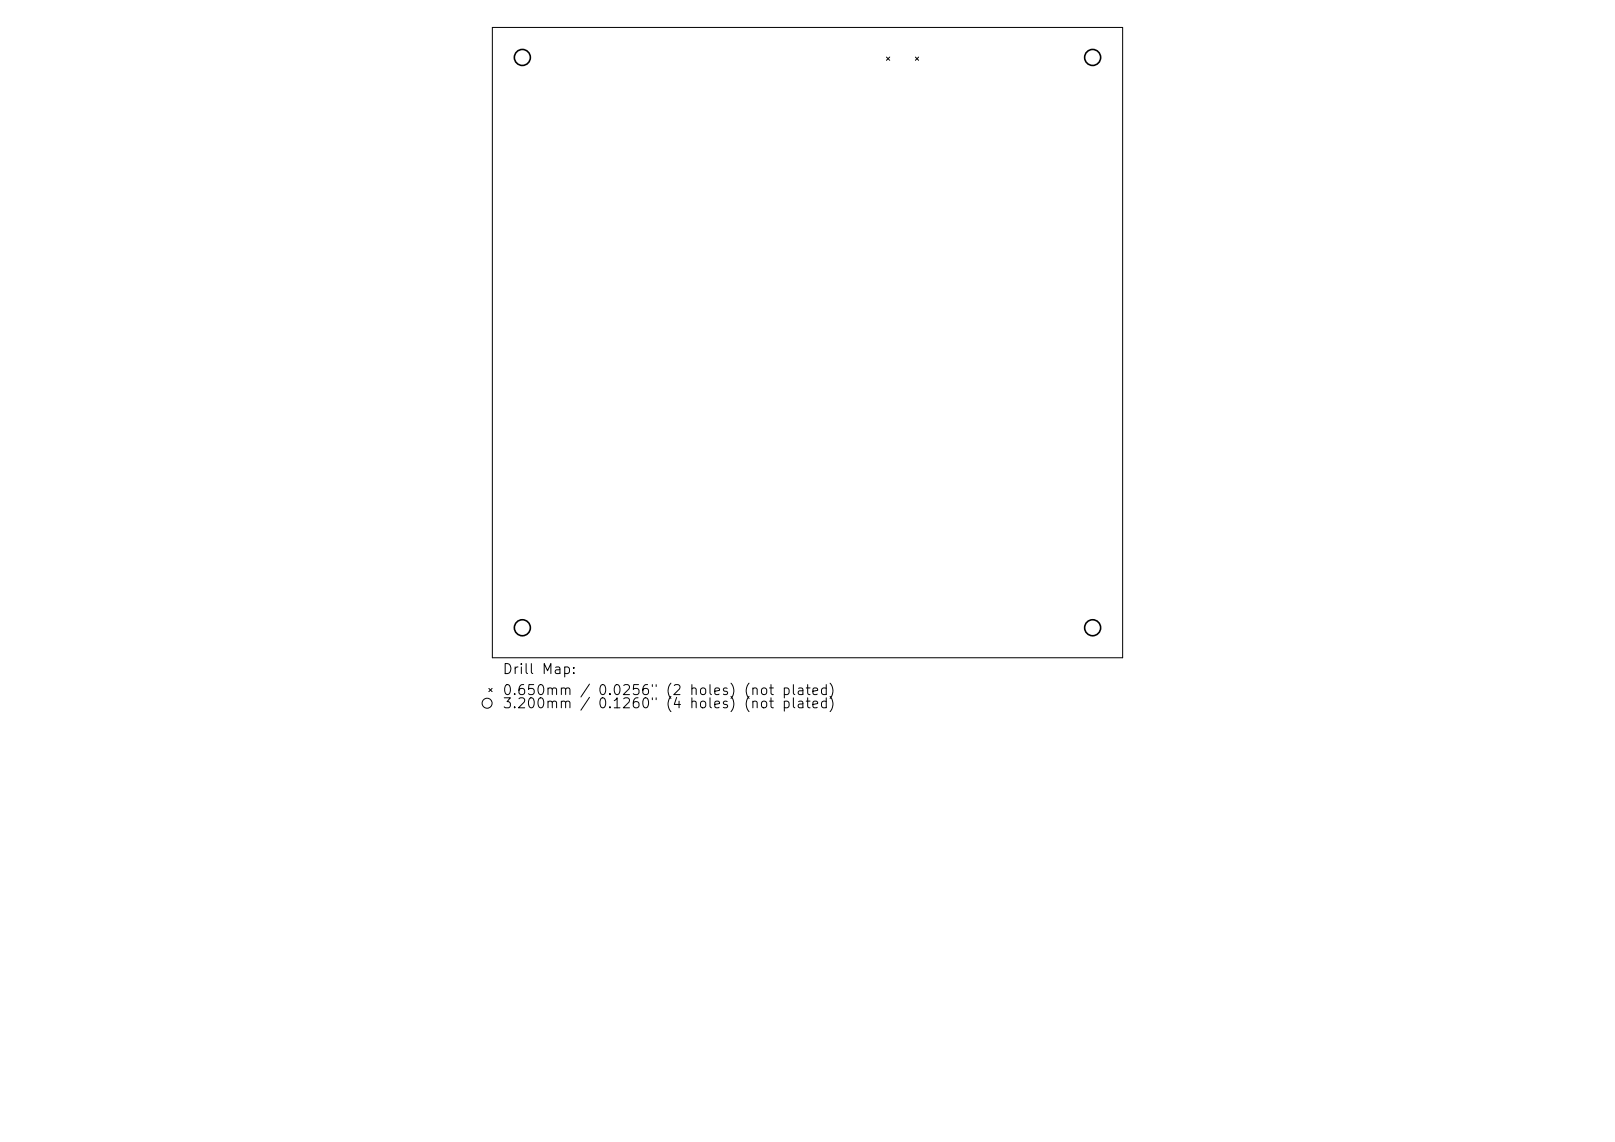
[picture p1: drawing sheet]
<svg xmlns="http://www.w3.org/2000/svg" width="297mm" height="210mm" viewBox="0 0 297 210" stroke-linecap="round" stroke-linejoin="round" font-family="sans-serif">
<defs><g id="words">
<g font-size="1.8">
<text x="92.3" y="124.4">Drill Map:</text>
<text x="92.3" y="128.3">0.650mm / 0.0256&quot; (2 holes) (not plated)</text>
<text x="92.3" y="130.7">3.200mm / 0.1260&quot; (4 holes) (not plated)</text>
</g>
</g></defs>
<g fill="none" stroke="#000" stroke-width=".18">
<path d="M90.5 5h116v116h-116zM163 10.5l.6 .6M163.6 10.5l-.6 .6M168.3 10.5l.6 .6M168.9 10.5l-.6 .6M89.9 126.6l.6 .6M90.5 126.6l-.6 .6"/>
<circle cx="89.6" cy="129.3" r=".92"/>
</g>
<g fill="none" stroke="#000" stroke-width=".29">
<circle cx="96.1" cy="10.6" r="1.47"/>
<circle cx="200.9" cy="10.6" r="1.47"/>
<circle cx="96.1" cy="115.4" r="1.47"/>
<circle cx="200.9" cy="115.4" r="1.47"/>
</g>
<use href="#words"/>
</svg>
